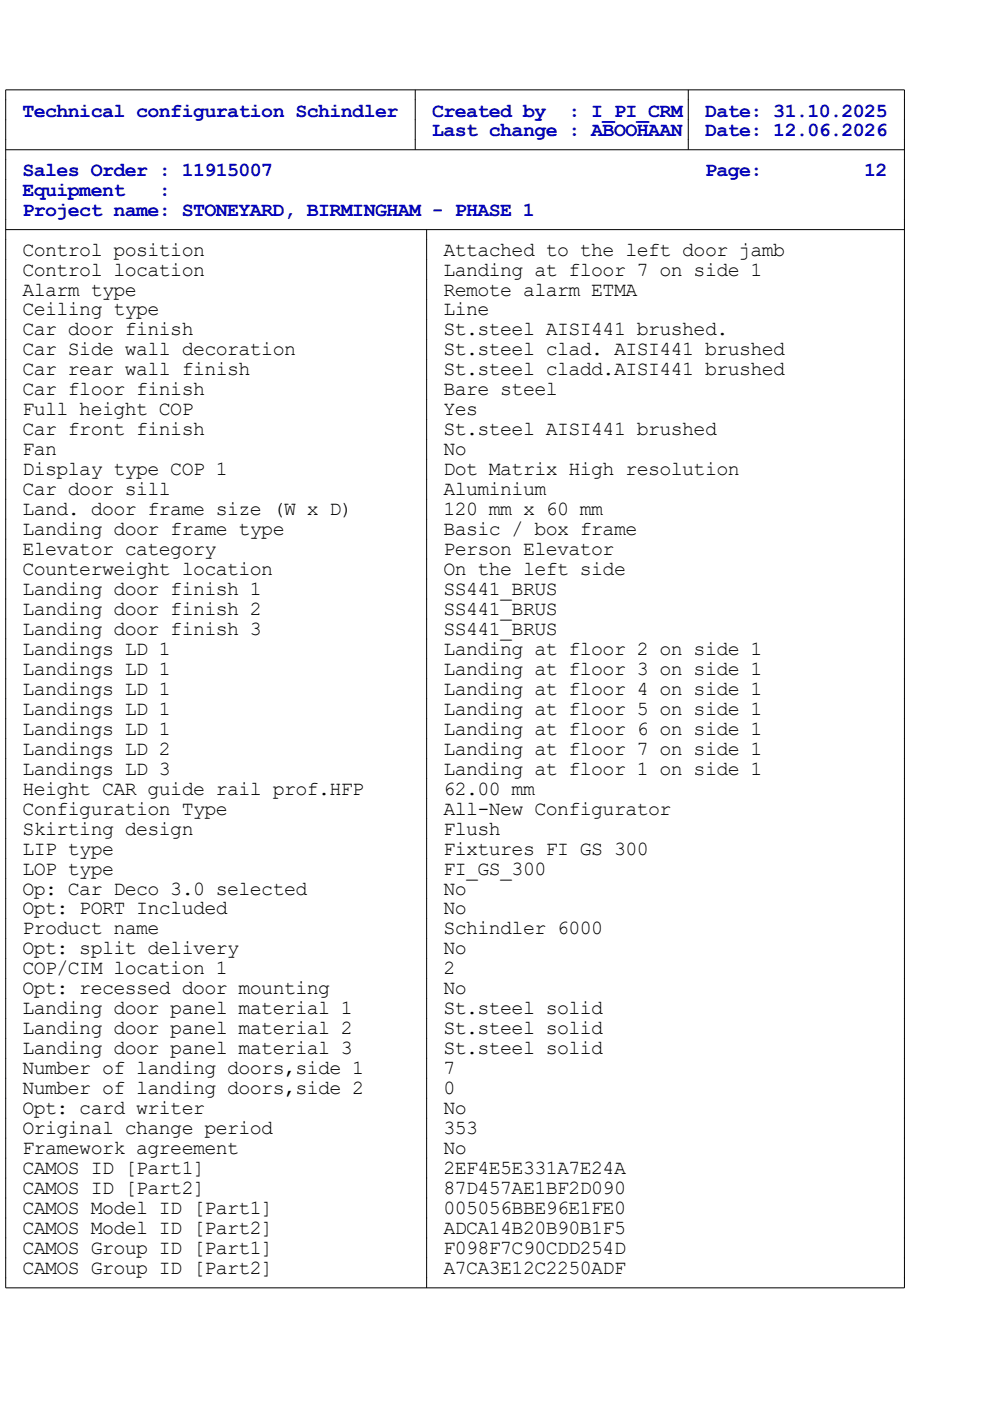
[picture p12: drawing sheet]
<svg xmlns="http://www.w3.org/2000/svg" width="210mm" height="297mm" viewBox="0 0 210 297" stroke-linecap="round" stroke-linejoin="round" font-family="sans-serif">
<defs><g id="words">
<g font-size="4.2" fill="#0000c0">
<text x="4.8" y="24.7">Technical configuration Schindler</text>
<text x="91.6" y="24.7">Created by</text>
<text x="91.6" y="28.9">Last change : ABOOHAAN</text>
<text x="120.6" y="24.7">: I_PI_CRM</text>
<text x="149.5" y="24.7">Date: 31.10.2025</text>
<text x="149.5" y="28.9">Date: 12.06.2026</text>
<text x="4.8" y="37.4">Sales Order : 11915007</text>
<text x="4.8" y="41.6">Equipment</text>
<text x="33.7" y="41.6">:</text>
<text x="149.5" y="37.4">Page:</text>
<text x="183.3" y="37.4">12</text>
<text x="4.8" y="45.9">Project name: STONEYARD, BIRMINGHAM - PHASE 1</text>
</g>
<g font-size="4.2">
<text x="4.8" y="54.2">Control position</text>
<text x="4.8" y="58.4">Control location</text>
<text x="94" y="54.2">Attached to the left door jamb</text>
<text x="94" y="58.4">Landing at floor 7 on side 1</text>
<text x="4.8" y="62.7">Alarm type</text>
<text x="94" y="62.7">Remote alarm ETMA</text>
<text x="4.8" y="66.9">Ceiling type</text>
<text x="4.8" y="71.1">Car door finish</text>
<text x="94" y="66.9">Line</text>
<text x="94" y="71.1">St.steel AISI441 brushed.</text>
<text x="4.8" y="75.4">Car Side wall decoration</text>
<text x="94" y="75.4">St.steel clad. AISI441 brushed</text>
<text x="4.8" y="79.6">Car rear wall finish</text>
<text x="4.8" y="83.8">Car floor finish</text>
<text x="94" y="79.6">St.steel cladd.AISI441 brushed</text>
<text x="94" y="83.8">Bare steel</text>
<text x="4.8" y="88.1">Full height COP</text>
<text x="94" y="88.1">Yes</text>
<text x="4.8" y="92.3">Car front finish</text>
<text x="94" y="92.3">St.steel AISI441 brushed</text>
<text x="4.8" y="96.5">Fan</text>
<text x="4.8" y="100.8">Display type COP 1</text>
<text x="94" y="96.5">No</text>
<text x="94" y="100.8">Dot Matrix High resolution</text>
<text x="4.8" y="105">Car door sill</text>
<text x="94" y="105">Aluminium</text>
<text x="4.8" y="109.2">Land. door frame size (W x D)</text>
<text x="4.8" y="113.5">Landing door frame type</text>
<text x="94" y="109.2">120 mm x 60 mm</text>
<text x="94" y="113.5">Basic / box frame</text>
<text x="4.8" y="117.7">Elevator category</text>
<text x="94" y="117.7">Person Elevator</text>
<text x="4.8" y="121.9">Counterweight location</text>
<text x="94" y="121.9">On the left side</text>
<text x="4.8" y="126.2">Landing door finish 1</text>
<text x="4.8" y="130.4">Landing door finish 2</text>
<text x="94" y="126.2">SS441_BRUS</text>
<text x="94" y="130.4">SS441_BRUS</text>
<text x="4.8" y="134.6">Landing door finish 3</text>
<text x="94" y="134.6">SS441_BRUS</text>
<text x="4.8" y="138.9">Landings LD 1</text>
<text x="4.8" y="143.1">Landings LD 1</text>
<text x="94" y="138.9">Landing at floor 2 on side 1</text>
<text x="94" y="143.1">Landing at floor 3 on side 1</text>
<text x="4.8" y="147.3">Landings LD 1</text>
<text x="94" y="147.3">Landing at floor 4 on side 1</text>
<text x="4.8" y="151.6">Landings LD 1</text>
<text x="4.8" y="155.8">Landings LD 1</text>
<text x="94" y="151.6">Landing at floor 5 on side 1</text>
<text x="94" y="155.8">Landing at floor 6 on side 1</text>
<text x="4.8" y="160">Landings LD 2</text>
<text x="94" y="160">Landing at floor 7 on side 1</text>
<text x="4.8" y="164.3">Landings LD 3</text>
<text x="94" y="164.3">Landing at floor 1 on side 1</text>
<text x="4.8" y="168.5">Height CAR guide rail prof.HFP</text>
<text x="4.8" y="172.7">Configuration Type</text>
<text x="94" y="168.5">62.00 mm</text>
<text x="94" y="172.7">All-New Configurator</text>
<text x="4.8" y="177">Skirting design</text>
<text x="94" y="177">Flush</text>
<text x="4.8" y="181.2">LIP type</text>
<text x="4.8" y="185.4">LOP type</text>
<text x="94" y="181.2">Fixtures FI GS 300</text>
<text x="94" y="185.4">FI_GS_300</text>
<text x="4.8" y="189.7">Op: Car Deco 3.0 selected</text>
<text x="94" y="189.7">No</text>
<text x="4.8" y="193.9">Opt: PORT Included</text>
<text x="94" y="193.9">No</text>
<text x="4.8" y="198.1">Product name</text>
<text x="4.8" y="202.4">Opt: split delivery</text>
<text x="94" y="198.1">Schindler 6000</text>
<text x="94" y="202.4">No</text>
<text x="4.8" y="206.6">COP/CIM location 1</text>
<text x="94" y="206.6">2</text>
<text x="4.8" y="210.8">Opt: recessed door mounting</text>
<text x="4.8" y="215.1">Landing door panel material 1</text>
<text x="94" y="210.8">No</text>
<text x="94" y="215.1">St.steel solid</text>
<text x="4.8" y="219.3">Landing door panel material 2</text>
<text x="94" y="219.3">St.steel solid</text>
<text x="4.8" y="223.5">Landing door panel material 3</text>
<text x="4.8" y="227.8">Number of landing doors,side 1</text>
<text x="94" y="223.5">St.steel solid</text>
<text x="94" y="227.8">7</text>
<text x="4.8" y="232">Number of landing doors,side 2</text>
<text x="94" y="232">0</text>
<text x="4.8" y="236.2">Opt: card writer</text>
<text x="94" y="236.2">No</text>
<text x="4.8" y="240.5">Original change period</text>
<text x="4.8" y="244.7">Framework agreement</text>
<text x="94" y="240.5">353</text>
<text x="94" y="244.7">No</text>
<text x="4.8" y="248.9">CAMOS ID [Part1]</text>
<text x="94" y="248.9">2EF4E5E331A7E24A</text>
<text x="4.8" y="253.2">CAMOS ID [Part2]</text>
<text x="4.8" y="257.4">CAMOS Model ID [Part1]</text>
<text x="94" y="253.2">87D457AE1BF2D090</text>
<text x="94" y="257.4">005056BBE96E1FE0</text>
<text x="4.8" y="261.6">CAMOS Model ID [Part2]</text>
<text x="94" y="261.6">ADCA14B20B90B1F5</text>
<text x="4.8" y="265.9">CAMOS Group ID [Part1]</text>
<text x="94" y="265.9">F098F7C90CDD254D</text>
<text x="4.8" y="270.1">CAMOS Group ID [Part2]</text>
<text x="94" y="270.1">A7CA3E12C2250ADF</text>
</g>
</g></defs>
<path d="M1.2 19h190.6v254h-190.6zM88.1 19v12.7M146 19v12.7M1.2 31.7h190.6M1.2 48.7h190.6M90.5 48.7v224.3" fill="none" stroke="#000" stroke-width=".21"/>
<use href="#words"/>
</svg>
